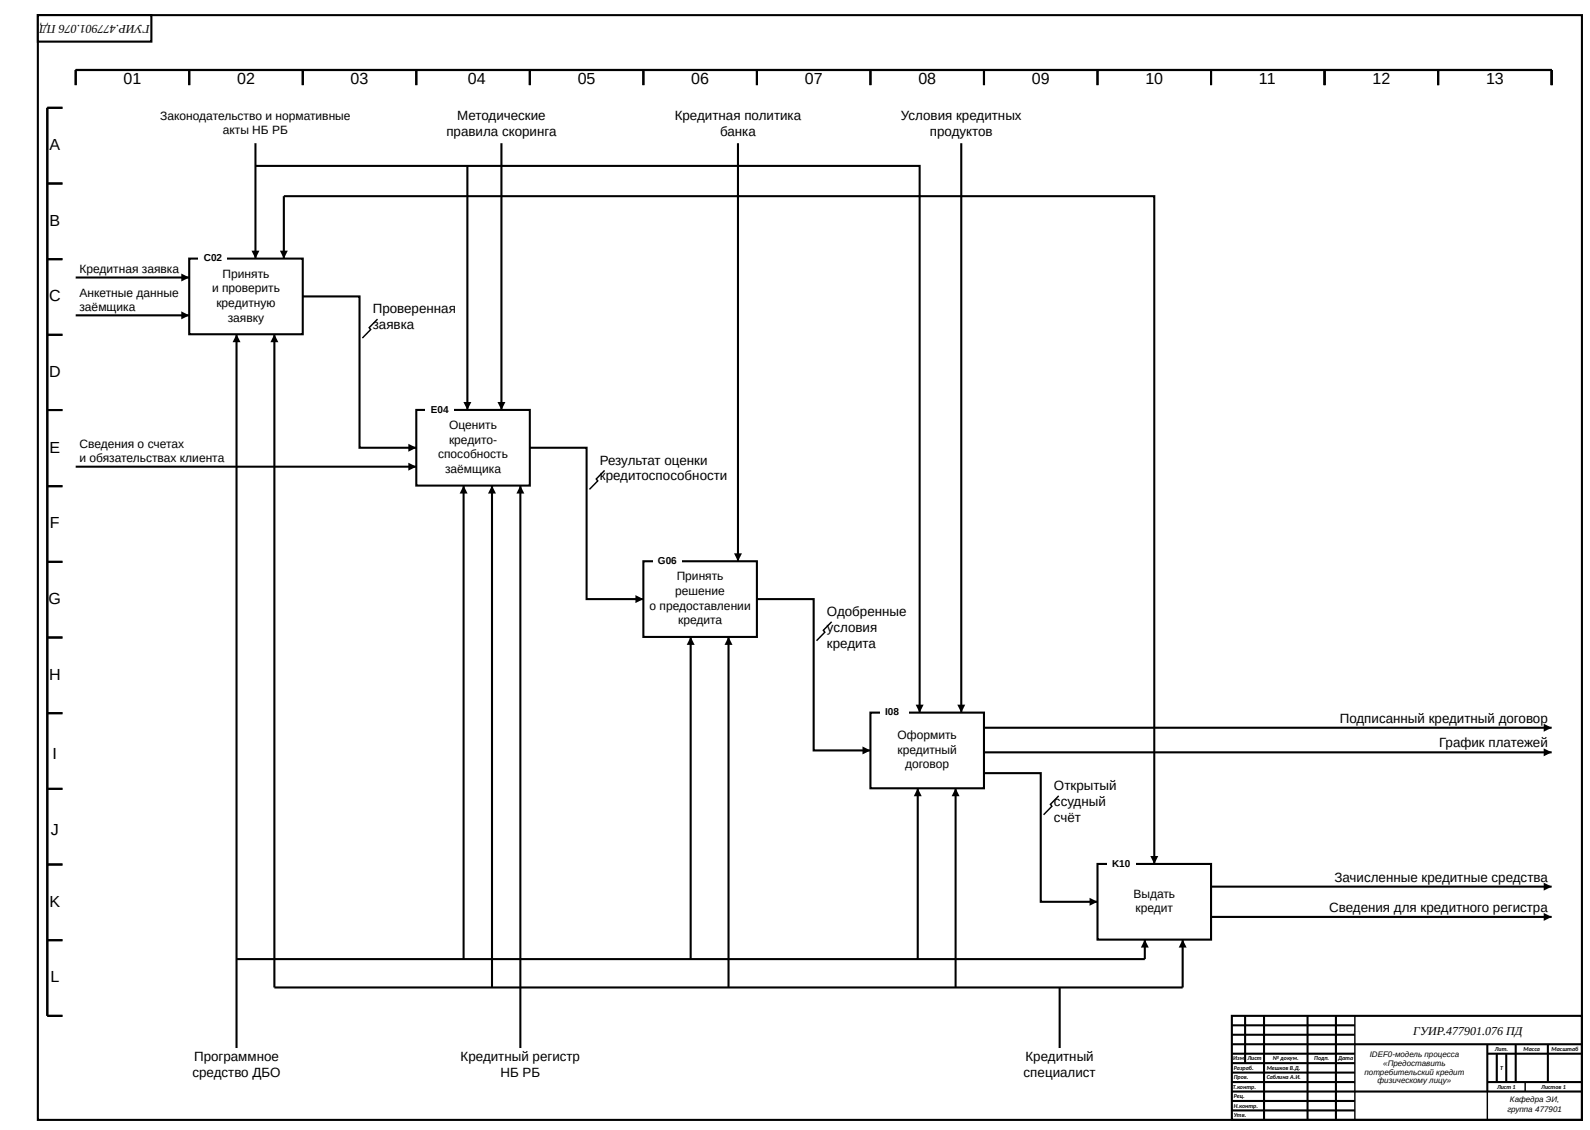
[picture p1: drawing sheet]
<svg xmlns="http://www.w3.org/2000/svg" width="840mm" height="597mm" viewBox="0 0 840 597" stroke-linecap="round" stroke-linejoin="round" font-family="sans-serif">
<defs><g id="words">
<g font-size="8.5">
<text x="65" y="44">01</text>
<text x="125" y="44">02</text>
<text x="185" y="44">03</text>
<text x="247" y="44">04</text>
<text x="305" y="44">05</text>
<text x="365" y="44">06</text>
<text x="425" y="44">07</text>
<text x="485" y="44">08</text>
<text x="545" y="44">09</text>
<text x="605" y="44">10</text>
<text x="665" y="44">11</text>
<text x="725" y="44">12</text>
<text x="785" y="44">13</text>
<text x="26" y="79">A</text>
<text x="26" y="119">B</text>
<text x="26" y="159">C</text>
<text x="26" y="199">D</text>
<text x="26" y="239">E</text>
<text x="26" y="279">F</text>
<text x="26" y="319">G</text>
<text x="26" y="359">H</text>
<text x="28" y="401">I</text>
<text x="27" y="441">J</text>
<text x="26" y="479">K</text>
<text x="27" y="519">L</text>
</g>
<g font-size="7.1">
<text x="242" y="64">Методические</text>
<text x="357" y="64">Кредитная политика</text>
<text x="476" y="64">Условия кредитных</text>
<text x="236" y="72">правила скоринга</text>
<text x="381" y="72">банка</text>
<text x="491" y="72">продуктов</text>
<text x="197" y="166">Проверенная</text>
<text x="197" y="174">заявка</text>
<text x="317" y="246">Результат оценки</text>
<text x="317" y="254">кредитоспособности</text>
<text x="437" y="326">Одобренные</text>
<text x="437" y="334">условия</text>
<text x="437" y="342">кредита</text>
<text x="708" y="382">Подписанный кредитный договор</text>
<text x="761" y="395">График платежей</text>
<text x="557" y="417">Открытый</text>
<text x="557" y="426">ссудный</text>
<text x="557" y="434">счёт</text>
<text x="705" y="466">Зачисленные кредитные средства</text>
<text x="702" y="482">Сведения для кредитного регистра</text>
<text x="103" y="561">Программное</text>
<text x="243" y="561">Кредитный регистр</text>
<text x="542" y="561">Кредитный</text>
<text x="102" y="569">средство ДБО</text>
<text x="264" y="569">НБ РБ</text>
<text x="541" y="569">специалист</text>
</g>
<g font-size="6.3">
<text x="79" y="13" transform="rotate(-180 79 13)">ГУИР.477901.076 ПД</text>
<text x="85" y="63">Законодательство и нормативные</text>
<text x="118" y="71">акты НБ РБ</text>
<text x="42" y="144">Кредитная заявка</text>
<text x="118" y="147">Принять</text>
<text x="112" y="154">и проверить</text>
<text x="42" y="157">Анкетные данные</text>
<text x="42" y="164">заёмщика</text>
<text x="114" y="162">кредитную</text>
<text x="120" y="170">заявку</text>
<text x="237" y="227">Оценить</text>
<text x="42" y="237">Сведения о счетах</text>
<text x="237" y="234">кредито-</text>
<text x="42" y="244">и обязательствах клиента</text>
<text x="232" y="242">способность</text>
<text x="235" y="250">заёмщика</text>
<text x="358" y="307">Принять</text>
<text x="357" y="314">решение</text>
<text x="343" y="322">о предоставлении</text>
<text x="358" y="330">кредита</text>
<text x="474" y="391">Оформить</text>
<text x="474" y="398">кредитный</text>
<text x="478" y="406">договор</text>
<text x="599" y="474">Выдать</text>
<text x="600" y="482">кредит</text>
<text x="747" y="547">ГУИР.477901.076 ПД</text>
</g>
<g font-size="5.3">
<text x="108" y="138">C02</text>
<text x="228" y="218">E04</text>
<text x="348" y="298">G06</text>
<text x="468" y="378">I08</text>
<text x="588" y="458">K10</text>
</g>
<g font-size="4.2">
<text x="724" y="559">IDEF0-модель процесса</text>
<text x="731" y="563">«Предоставить</text>
<text x="721" y="568">потребительский кредит</text>
<text x="728" y="573">физическому лицу»</text>
<text x="797" y="588">группа 477901</text>
<text x="798" y="582">Кафедра ЭИ,</text>
</g>
<g font-size="3.2">
<text x="790" y="555">Лит.</text>
<text x="805" y="555">Масса</text>
<text x="820" y="555">Масштаб</text>
<text x="652" y="560">Изм.</text>
<text x="659" y="560">Лист</text>
<text x="673" y="560">№ докум.</text>
<text x="695" y="560">Подп.</text>
<text x="707" y="560">Дата</text>
<text x="652" y="565">Разраб.</text>
<text x="669" y="566">Мешков В.Д.</text>
<text x="793" y="565">Т</text>
<text x="652" y="575">Т.контр.</text>
<text x="652" y="570">Пров.</text>
<text x="669" y="571">Саблина А.И.</text>
<text x="791" y="575">Лист 1</text>
<text x="815" y="575">Листов 1</text>
<text x="652" y="580">Рец.</text>
<text x="652" y="585">Н.контр.</text>
<text x="652" y="590">Утв.</text>
</g>
</g></defs>
<path d="M20 8h816v584h-816z" fill="none" stroke="#000" stroke-width="1.1" stroke-linecap="butt"/>
<path d="M20 8h60v14h-60z" fill="#fff"/>
<g fill="none" stroke="#000" stroke-width="1.1" stroke-linecap="butt">
<path d="M20 8h60v14h-60zM100 37v8M160 37v8M220 37v8M280 37v8M340 37v8M400 37v8M460 37v8M520 37v8M580 37v8M640 37v8M700 37v8"/>
<path d="M760 37v8M33 57h-8v480h8M40 45v-8h780v8M25 97h8M25 137h8M25 177h8M25 217h8M25 257h8M25 297h8M25 337h8M25 377h8M25 417h8"/>
<path d="M25 457h8M25 497h8M651 537h185v55h-185zM658 537v25M668 537v55M691 537v55M706 537v55M651 552h185M651 557h65M651 547h65M651 542h65M786 557h50"/>
<path d="M786 552v25M791 557v15M796 557v15M801 552v20M818 552v20M651 562h65M651 567h65M651 572h65M651 577h185M786 572h50M651 582h65M651 587h65"/>
</g>
<path d="M716 537v55M786 577v15M806 572v5" fill="none" stroke="#000" stroke-width=".76" stroke-linecap="butt"/>
<path d="M100 137h60v40h-60z" fill="#fff"/>
<path d="M100 137h60v40h-60z" fill="none" stroke="#000" stroke-width="1.1" stroke-linecap="butt"/>
<g fill="#fff">
<path d="M105 132h15v9h-15z"/>
<path d="M220 217h60v40h-60z"/>
</g>
<path d="M220 217h60v40h-60z" fill="none" stroke="#000" stroke-width="1.1" stroke-linecap="butt"/>
<g fill="#fff">
<path d="M225 212h15v9h-15z"/>
<path d="M340 297h60v40h-60z"/>
</g>
<path d="M340 297h60v40h-60z" fill="none" stroke="#000" stroke-width="1.1" stroke-linecap="butt"/>
<g fill="#fff">
<path d="M345 292h15v9h-15z"/>
<path d="M460 377h60v40h-60z"/>
</g>
<path d="M460 377h60v40h-60z" fill="none" stroke="#000" stroke-width="1.1" stroke-linecap="butt"/>
<g fill="#fff">
<path d="M465 372h15v9h-15z"/>
<path d="M580 457h60v40h-60z"/>
</g>
<path d="M580 457h60v40h-60z" fill="none" stroke="#000" stroke-width="1.1" stroke-linecap="butt"/>
<path d="M585 452h15v9h-15z" fill="#fff"/>
<g fill="none" stroke="#000" stroke-width="1.1" stroke-linecap="butt">
<path d="M135 76v61M265 76v141M390 76v221M508 76v301M135 88h351v289M247 88v129M150 137v-33h460v353M40 147h60M160 157h30v80h30M40 167h60M125 177v377M145 177v345h480v-25"/>
<path d="M280 237h30v80h30M40 247h180M245 257v250M260 257v265M275 257v297M400 317h30v80h30M365 337v170M385 337v185M520 385h300M520 398h300M485 417v90M505 417v105"/>
<path d="M520 409h30v68h30M640 469h180M605 497v10h-480M640 485h180M560 522v32"/>
</g>
<g fill="#000">
<path d="M133 132h4l-2 5zM148 132h4l-2 5zM96 145l4 2-4 2zM96 165l4 2-4 2zM125 177l2 4h-4zM145 177l2 4h-4zM245 212h4l-2 5zM263 212h4l-2 5zM216 235l4 2-4 2zM216 245l4 2-4 2zM245 257l2 4h-4zM260 257l2 4h-4z"/>
<path d="M275 257l2 4h-4zM388 292h4l-2 5zM336 315l4 2-4 2zM365 337l2 4h-4zM385 337l2 4h-4zM484 372h4l-2 5zM506 372h4l-2 5zM456 395l4 2-4 2zM816 383l4 2-4 2zM816 396l4 2-4 2zM485 417l2 4h-4zM505 417l2 4h-4z"/>
<path d="M608 452h4l-2 5zM576 475l4 2-4 2zM816 467l4 2-4 2zM605 497l2 4h-4zM625 497l2 4h-4zM816 483l4 2-4 2z"/>
</g>
<path d="M200 169l-5 4 1 1-4 5M320 249l-5 4 1 1-4 5M440 329l-5 4 1 1-4 5M560 421l-5 4 1 1-4 5" fill="none" stroke="#000" stroke-width=".76" stroke-linecap="butt"/>
<use href="#words"/>
</svg>
